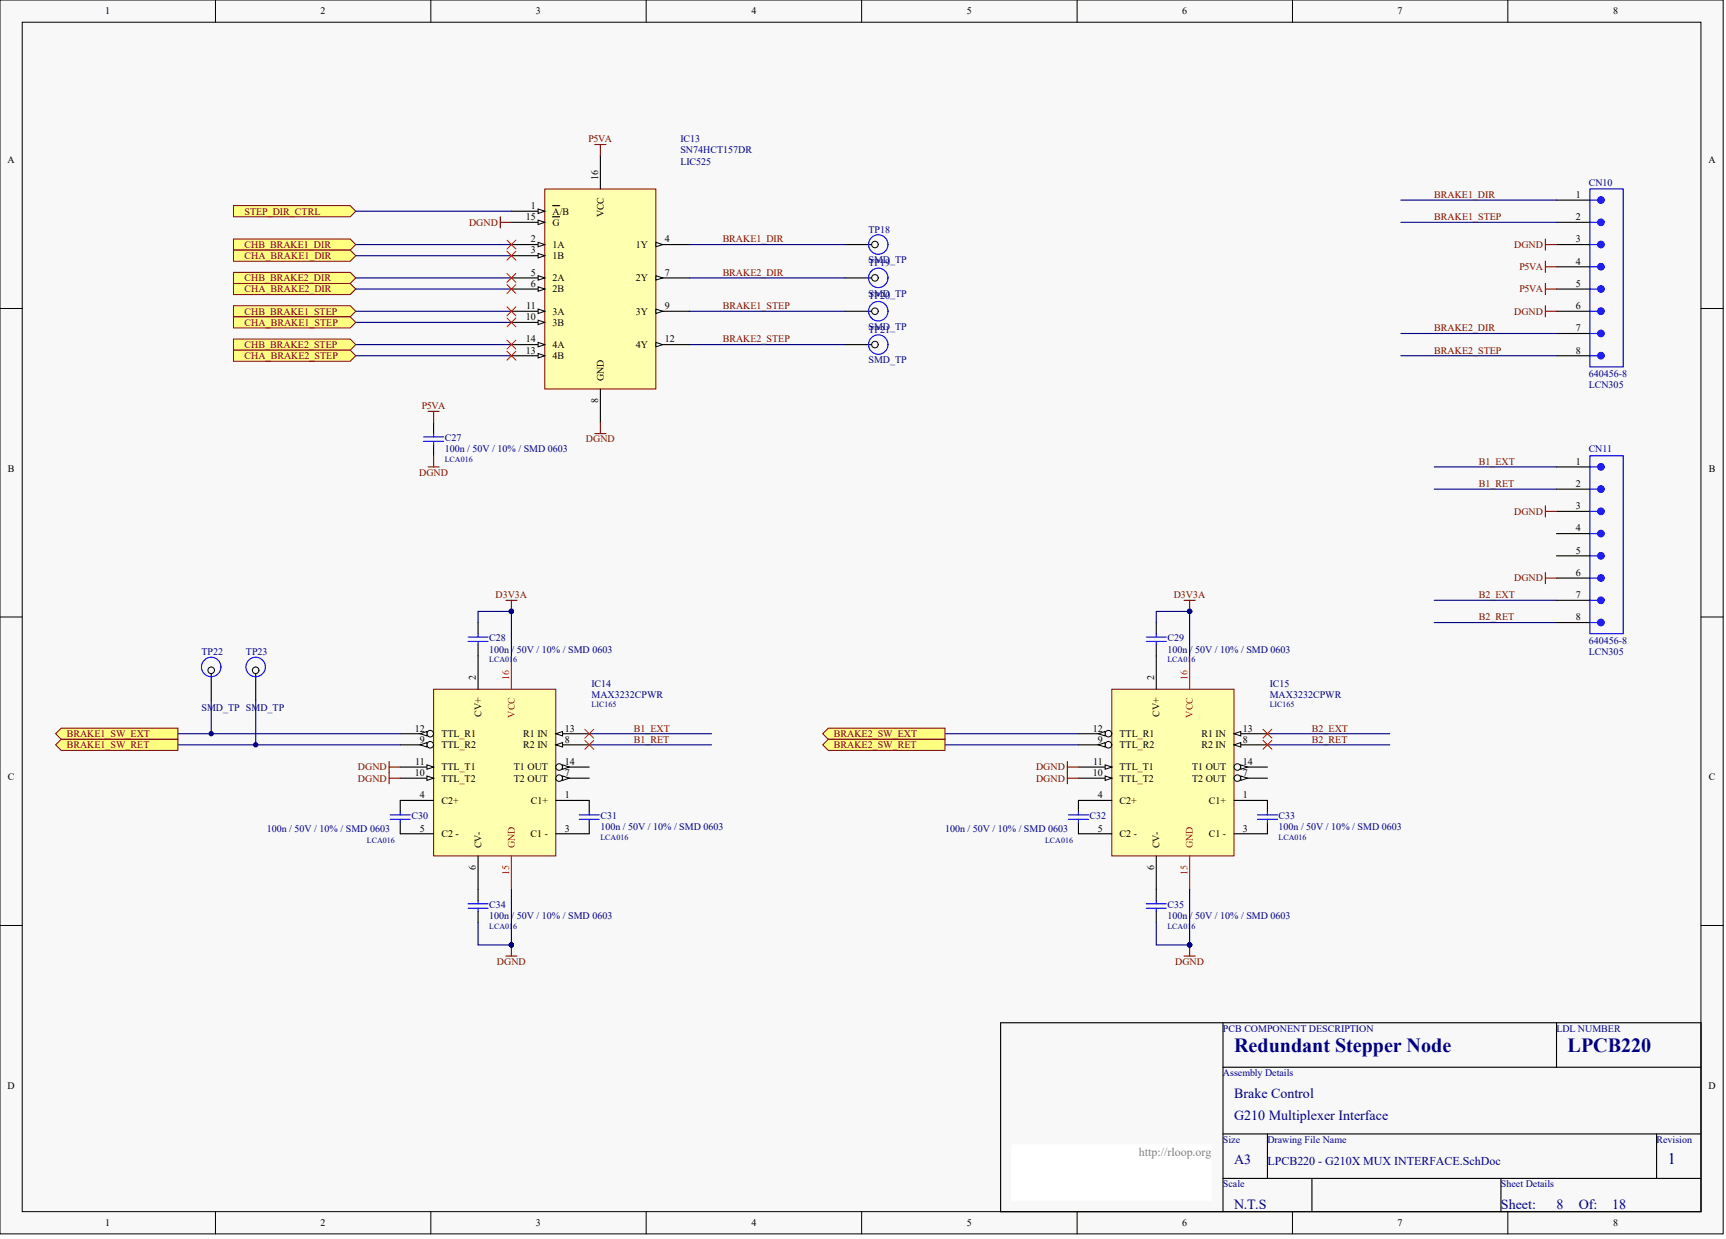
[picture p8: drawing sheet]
<svg xmlns="http://www.w3.org/2000/svg" width="656mm" height="471mm" viewBox="0 0 656 471" stroke-linecap="round" stroke-linejoin="round" font-family="sans-serif">
<defs><g id="words">
<g font-size="7.6" fill="#000080">
<text x="469.2" y="399.8">Redundant Stepper Node</text>
<text x="596" y="399.8">LPCB220</text>
</g>
<text font-size="6.1" fill="#000080" x="634" y="442.4">1</text>
<g font-size="5.3" fill="#000080">
<text x="469.2" y="417.2">Brake Control</text>
<text x="469.2" y="425.7">G210 Multiplexer Interface</text>
<text x="469.2" y="442.6">A3</text>
<text x="469.2" y="459.5">N.T.S</text>
<text x="570.6" y="459.5">Sheet:</text>
<text x="591.7" y="459.5">8</text>
<text x="600.2" y="459.5">Of:</text>
<text x="612.9" y="459.5">18</text>
</g>
<text font-size="4.6" fill="#808080" x="432.9" y="439.3">http://rloop.org</text>
<text font-size="4.6" fill="#000080" x="481.8" y="442.7">LPCB220 - G210X MUX INTERFACE.SchDoc</text>
<g font-size="3.8">
<text x="40" y="5.5">1</text>
<text x="121.9" y="5.5">2</text>
<text x="203.8" y="5.5">3</text>
<text x="285.7" y="5.5">4</text>
<text x="367.6" y="5.5">5</text>
<text x="449.5" y="5.5">6</text>
<text x="531.3" y="5.5">7</text>
<text x="613.3" y="5.5">8</text>
<text x="2.8" y="62">A</text>
<text x="649.5" y="62">A</text>
<text x="227.4" y="68.5" transform="rotate(-90 227.4 68.5)">16</text>
<text x="599.1" y="75.2">1</text>
<text x="199.9" y="83.7">15</text>
<text x="201.8" y="79.4">1</text>
<text x="210.1" y="81.6">A/B</text>
<text x="229.5" y="82.7" transform="rotate(-90 229.5 82.7)">VCC</text>
<text x="599.1" y="83.7">2</text>
<text x="210.1" y="85.8">G</text>
<text x="201.8" y="92.1">2</text>
<text x="210.1" y="94.2">1A</text>
<text x="241.8" y="94.2">1Y</text>
<text x="252.8" y="92.1">4</text>
<text x="599.1" y="92.1">3</text>
<text x="201.8" y="96.3">3</text>
<text x="210.1" y="98.5">1B</text>
<text x="599.1" y="100.6">4</text>
<text x="201.8" y="104.8">5</text>
<text x="210.1" y="106.9">2A</text>
<text x="241.8" y="106.9">2Y</text>
<text x="252.8" y="104.8">7</text>
<text x="201.8" y="109">6</text>
<text x="210.1" y="111.1">2B</text>
<text x="599.1" y="109">5</text>
<text x="200" y="117.5">11</text>
<text x="210.1" y="119.6">3A</text>
<text x="241.8" y="119.6">3Y</text>
<text x="252.8" y="117.5">9</text>
<text x="599.1" y="117.5">6</text>
<text x="199.9" y="121.7">10</text>
<text x="210.1" y="123.8">3B</text>
<text x="599.1" y="125.9">7</text>
<text x="199.9" y="130.2">14</text>
<text x="252.8" y="130.2">12</text>
<text x="199.9" y="134.4">13</text>
<text x="210.1" y="132.3">4A</text>
<text x="210.1" y="136.5">4B</text>
<text x="241.8" y="132.3">4Y</text>
<text x="599.1" y="134.4">8</text>
<text x="229.5" y="144.9" transform="rotate(-90 229.5 144.9)">GND</text>
<text x="227.4" y="153.2" transform="rotate(-90 227.4 153.2)">8</text>
<text x="3" y="179.3">B</text>
<text x="599.1" y="176.6">1</text>
<text x="649.6" y="179.3">B</text>
<text x="599.1" y="185.1">2</text>
<text x="599.1" y="193.5">3</text>
<text x="599.1" y="202">4</text>
<text x="599.1" y="210.4">5</text>
<text x="599.1" y="218.9">6</text>
<text x="599.1" y="227.3">7</text>
<text x="599.1" y="235.8">8</text>
<text x="180.9" y="258.6" transform="rotate(-90 180.9 258.6)">2</text>
<text x="438.7" y="258.6" transform="rotate(-90 438.7 258.6)">2</text>
<text x="183" y="272.4" transform="rotate(-90 183 272.4)">CV+</text>
<text x="440.8" y="272.4" transform="rotate(-90 440.8 272.4)">CV+</text>
<text x="157.7" y="278.1">12</text>
<text x="167.8" y="280.2">TTL_R1</text>
<text x="199" y="280.2">R1 IN</text>
<text x="214.7" y="278.1">13</text>
<text x="415.5" y="278.1">12</text>
<text x="425.6" y="280.2">TTL_R1</text>
<text x="456.8" y="280.2">R1 IN</text>
<text x="472.5" y="278.1">13</text>
<text x="159.6" y="282.3">9</text>
<text x="167.8" y="284.4">TTL_R2</text>
<text x="199" y="284.4">R2 IN</text>
<text x="214.7" y="282.3">8</text>
<text x="417.4" y="282.3">9</text>
<text x="425.6" y="284.4">TTL_R2</text>
<text x="456.8" y="284.4">R2 IN</text>
<text x="472.5" y="282.3">8</text>
<text x="157.8" y="290.7">11</text>
<text x="167.8" y="292.8">TTL_T1</text>
<text x="195.4" y="292.8">T1 OUT</text>
<text x="214.7" y="290.7">14</text>
<text x="415.6" y="290.7">11</text>
<text x="425.6" y="292.8">TTL_T1</text>
<text x="453.2" y="292.8">T1 OUT</text>
<text x="472.5" y="290.7">14</text>
<text x="3" y="296.6">C</text>
<text x="157.7" y="295">10</text>
<text x="167.8" y="297.1">TTL_T2</text>
<text x="195.4" y="297.1">T2 OUT</text>
<text x="214.7" y="295">7</text>
<text x="415.5" y="295">10</text>
<text x="425.6" y="297.1">TTL_T2</text>
<text x="453.2" y="297.1">T2 OUT</text>
<text x="472.5" y="295">7</text>
<text x="649.6" y="296.6">C</text>
<text x="159.6" y="303.4">4</text>
<text x="167.8" y="305.5">C2+</text>
<text x="201.8" y="305.5">C1+</text>
<text x="214.7" y="303.4">1</text>
<text x="417.4" y="303.4">4</text>
<text x="425.6" y="305.5">C2+</text>
<text x="459.6" y="305.5">C1+</text>
<text x="472.5" y="303.4">1</text>
<text x="159.6" y="316.1">5</text>
<text x="214.7" y="316.1">3</text>
<text x="417.4" y="316.1">5</text>
<text x="472.5" y="316.1">3</text>
<text x="167.8" y="318.2">C2 -</text>
<text x="183" y="322.4" transform="rotate(-90 183 322.4)">CV-</text>
<text x="201.7" y="318.2">C1 -</text>
<text x="425.6" y="318.2">C2 -</text>
<text x="440.8" y="322.4" transform="rotate(-90 440.8 322.4)">CV-</text>
<text x="459.5" y="318.2">C1 -</text>
<text x="180.9" y="330.7" transform="rotate(-90 180.9 330.7)">6</text>
<text x="438.7" y="330.7" transform="rotate(-90 438.7 330.7)">6</text>
<text x="2.8" y="413.8">D</text>
<text x="649.5" y="413.8">D</text>
<text x="40" y="466.1">1</text>
<text x="121.9" y="466.1">2</text>
<text x="203.8" y="466.1">3</text>
<text x="285.7" y="466.1">4</text>
<text x="367.6" y="466.1">5</text>
<text x="449.5" y="466.1">6</text>
<text x="531.3" y="466.1">7</text>
<text x="613.3" y="466.1">8</text>
</g>
<g font-size="3.8" fill="#800000">
<text x="223.7" y="54.1">P5VA</text>
<text x="545.2" y="75.2">BRAKE1_DIR</text>
<text x="93" y="81.6">STEP_DIR_CTRL</text>
<text x="545.2" y="83.7">BRAKE1_STEP</text>
<text x="178.3" y="85.8">DGND</text>
<text x="93" y="94.2">CHB_BRAKE1_DIR</text>
<text x="274.7" y="92.1">BRAKE1_DIR</text>
<text x="575.6" y="94.2">DGND</text>
<text x="93" y="98.5">CHA_BRAKE1_DIR</text>
<text x="93" y="106.9">CHB_BRAKE2_DIR</text>
<text x="274.7" y="104.8">BRAKE2_DIR</text>
<text x="577.6" y="102.7">P5VA</text>
<text x="93" y="111.1">CHA_BRAKE2_DIR</text>
<text x="577.6" y="111.1">P5VA</text>
<text x="93" y="119.6">CHB_BRAKE1_STEP</text>
<text x="274.7" y="117.5">BRAKE1_STEP</text>
<text x="575.6" y="119.6">DGND</text>
<text x="93" y="123.8">CHA_BRAKE1_STEP</text>
<text x="545.2" y="125.9">BRAKE2_DIR</text>
<text x="274.7" y="130.2">BRAKE2_STEP</text>
<text x="93" y="132.3">CHB_BRAKE2_STEP</text>
<text x="93" y="136.5">CHA_BRAKE2_STEP</text>
<text x="545.2" y="134.4">BRAKE2_STEP</text>
<text x="160.3" y="155.5">P5VA</text>
<text x="222.7" y="168.2">DGND</text>
<text x="562.2" y="176.6">B1_EXT</text>
<text x="159.3" y="180.9">DGND</text>
<text x="562.2" y="185.1">B1_RET</text>
<text x="575.6" y="195.7">DGND</text>
<text x="575.6" y="221">DGND</text>
<text x="188.4" y="227.3">D3V3A</text>
<text x="446.2" y="227.3">D3V3A</text>
<text x="562.2" y="227.3">B2_EXT</text>
<text x="562.2" y="235.8">B2_RET</text>
<text x="25.4" y="280.2">BRAKE1_SW_EXT</text>
<text x="240.9" y="278.1">B1_EXT</text>
<text x="317" y="280.2">BRAKE2_SW_EXT</text>
<text x="498.7" y="278.1">B2_EXT</text>
<text x="25.4" y="284.4">BRAKE1_SW_RET</text>
<text x="240.9" y="282.3">B1_RET</text>
<text x="317" y="284.4">BRAKE2_SW_RET</text>
<text x="498.7" y="282.3">B2_RET</text>
<text x="136.1" y="292.8">DGND</text>
<text x="393.9" y="292.8">DGND</text>
<text x="136.1" y="297.1">DGND</text>
<text x="393.9" y="297.1">DGND</text>
<text x="188.9" y="366.8">DGND</text>
<text x="446.8" y="366.8">DGND</text>
</g>
<g font-size="3.8" fill="#000080">
<text x="258.7" y="54.1">IC13</text>
<text x="258.7" y="58.3">SN74HCT157DR</text>
<text x="258.7" y="62.5">LIC525</text>
<text x="604" y="70.6">CN10</text>
<text x="330.2" y="88.4">TP18</text>
<text x="330.2" y="100.1">SMD_TP</text>
<text x="330.2" y="101.1">TP19</text>
<text x="330.2" y="112.8">SMD_TP</text>
<text x="330.2" y="113.8">TP20</text>
<text x="330.2" y="125.5">SMD_TP</text>
<text x="330.2" y="126.4">TP21</text>
<text x="330.2" y="138.1">SMD_TP</text>
<text x="604" y="143.3">640456-8</text>
<text x="604" y="147.5">LCN305</text>
<text x="169.1" y="167.8">C27</text>
<text x="169.1" y="172">100n / 50V / 10% / SMD 0603</text>
<text x="604" y="172">CN11</text>
<text x="186" y="243.8">C28</text>
<text x="443.8" y="243.8">C29</text>
<text x="604" y="244.7">640456-8</text>
<text x="76.6" y="249">TP22</text>
<text x="93.5" y="249">TP23</text>
<text x="186" y="248">100n / 50V / 10% / SMD 0603</text>
<text x="443.8" y="248">100n / 50V / 10% / SMD 0603</text>
<text x="604" y="248.9">LCN305</text>
<text x="224.9" y="261.1">IC14</text>
<text x="482.7" y="261.1">IC15</text>
<text x="224.9" y="265.4">MAX3232CPWR</text>
<text x="482.7" y="265.4">MAX3232CPWR</text>
<text x="76.6" y="270.4">SMD_TP SMD_TP</text>
<text x="156.4" y="311.4">C30</text>
<text x="228.2" y="311.4">C31</text>
<text x="414.2" y="311.4">C32</text>
<text x="486.1" y="311.4">C33</text>
<text x="101.4" y="316.1">100n / 50V / 10% / SMD 0603</text>
<text x="228.2" y="315.7">100n / 50V / 10% / SMD 0603</text>
<text x="359.3" y="316.1">100n / 50V / 10% / SMD 0603</text>
<text x="486.1" y="315.7">100n / 50V / 10% / SMD 0603</text>
<text x="186" y="345.2">C34</text>
<text x="443.8" y="345.2">C35</text>
<text x="186" y="349.5">100n / 50V / 10% / SMD 0603</text>
<text x="443.8" y="349.5">100n / 50V / 10% / SMD 0603</text>
<text x="464.9" y="392.1">PCB COMPONENT DESCRIPTION</text>
<text x="591.7" y="392.1">LDL NUMBER</text>
<text x="464.9" y="409">Assembly Details</text>
<text x="464.9" y="434.4">Size</text>
<text x="481.8" y="434.4">Drawing File Name</text>
<text x="629.8" y="434.4">Revision</text>
<text x="464.9" y="451.3">Scale</text>
<text x="570.6" y="451.3">Sheet Details</text>
</g>
<g font-size="3.8" fill="#f00">
<text x="193.6" y="258.6" transform="rotate(-90 193.6 258.6)">16</text>
<text x="451.4" y="258.6" transform="rotate(-90 451.4 258.6)">16</text>
<text x="195.7" y="272.8" transform="rotate(-90 195.7 272.8)">VCC</text>
<text x="453.5" y="272.8" transform="rotate(-90 453.5 272.8)">VCC</text>
<text x="195.7" y="322.4" transform="rotate(-90 195.7 322.4)">GND</text>
<text x="453.5" y="322.4" transform="rotate(-90 453.5 322.4)">GND</text>
<text x="193.6" y="332.6" transform="rotate(-90 193.6 332.6)">15</text>
<text x="451.4" y="332.6" transform="rotate(-90 451.4 332.6)">15</text>
</g>
<g font-size="3" fill="#000080">
<text x="169.1" y="175.5">LCA016</text>
<text x="186" y="251.6">LCA016</text>
<text x="443.8" y="251.6">LCA016</text>
<text x="224.9" y="268.9">LIC165</text>
<text x="482.7" y="268.9">LIC165</text>
<text x="139.5" y="320.5">LCA016</text>
<text x="228.2" y="319.2">LCA016</text>
<text x="397.3" y="320.5">LCA016</text>
<text x="486.1" y="319.2">LCA016</text>
<text x="186" y="353">LCA016</text>
<text x="443.8" y="353">LCA016</text>
</g>
</g></defs>
<g fill="#f8f8f8" stroke="#000" stroke-width=".38">
<path d="M0 0h655.1v469h-655.1z"/>
<path d="M8.5 8.5h638.1v452.1h-638.1z"/>
</g>
<g fill="none" stroke="#000" stroke-width=".38">
<path d="M81.9 0v8.5M163.8 0v8.5M245.7 0v8.5M327.6 0v8.5M409.5 0v8.5M491.4 0v8.5M573.2 0v8.5M0 117.3h8.5M646.7 117.3h8.4M0 234.5h8.5M646.7 234.5h8.4M0 351.8h8.5"/>
<path d="M646.7 351.8h8.4M81.9 460.6v8.5M163.8 460.6v8.5M245.7 460.6v8.5M327.6 460.6v8.5M409.5 460.6v8.5M491.4 460.6v8.5M573.2 460.6v8.5"/>
</g>
<path d="M380.4 388.8h266.3v71.8h-266.3zM464.9 388.8v71.8M591.7 388.8v16.9M464.9 405.7h181.8M464.9 431h181.8M481.8 431v16.9M629.8 431v16.9M464.9 447.9h181.8M498.7 447.9v12.7M570.6 447.9v12.7" fill="none" stroke="#000" stroke-width=".42"/>
<path d="M384.6 435.2h76.1v21.1h-76.1z" fill="#fff" stroke="#fff" stroke-width=".38"/>
<path d="M207.1 71.8h42.2v76.1h-42.2z" fill="#ffffb0" stroke="#800000" stroke-width=".38"/>
<path d="M194.4 80.3h12.7" fill="none" stroke="#000" stroke-width=".42"/>
<path d="M204.6 79.4l2.5 .9-2.5 .8z" fill="#f8f8f8" stroke="#000" stroke-width=".38"/>
<path d="M210.1 78.2h2.7M194.4 84.5h12.7" fill="none" stroke="#000" stroke-width=".42"/>
<path d="M204.6 83.7l2.5 .8-2.5 .9z" fill="#f8f8f8" stroke="#000" stroke-width=".38"/>
<path d="M194.4 93h12.7M210.1 82.4h2.7" fill="none" stroke="#000" stroke-width=".42"/>
<path d="M204.6 92.1l2.5 .9-2.5 .8z" fill="#f8f8f8" stroke="#000" stroke-width=".38"/>
<path d="M194.4 97.2h12.7" fill="none" stroke="#000" stroke-width=".42"/>
<path d="M204.6 96.3l2.5 .9-2.5 .8z" fill="#f8f8f8" stroke="#000" stroke-width=".38"/>
<path d="M249.4 93h12.7" fill="none" stroke="#000" stroke-width=".42"/>
<path d="M249.4 92.1l2.5 .9-2.5 .8z" fill="#f8f8f8" stroke="#000" stroke-width=".38"/>
<path d="M194.4 105.6h12.7" fill="none" stroke="#000" stroke-width=".42"/>
<path d="M204.6 104.8l2.5 .8-2.5 .9z" fill="#f8f8f8" stroke="#000" stroke-width=".38"/>
<path d="M194.4 109.9h12.7" fill="none" stroke="#000" stroke-width=".42"/>
<path d="M204.6 109l2.5 .9-2.5 .8z" fill="#f8f8f8" stroke="#000" stroke-width=".38"/>
<path d="M249.4 105.6h12.7" fill="none" stroke="#000" stroke-width=".42"/>
<path d="M249.4 104.8l2.5 .8-2.5 .9z" fill="#f8f8f8" stroke="#000" stroke-width=".38"/>
<path d="M194.4 118.3h12.7" fill="none" stroke="#000" stroke-width=".42"/>
<path d="M204.6 117.5l2.5 .8-2.5 .9z" fill="#f8f8f8" stroke="#000" stroke-width=".38"/>
<path d="M194.4 122.5h12.7" fill="none" stroke="#000" stroke-width=".42"/>
<path d="M204.6 121.7l2.5 .8-2.5 .9z" fill="#f8f8f8" stroke="#000" stroke-width=".38"/>
<path d="M249.4 118.3h12.7" fill="none" stroke="#000" stroke-width=".42"/>
<path d="M249.4 117.5l2.5 .8-2.5 .9z" fill="#f8f8f8" stroke="#000" stroke-width=".38"/>
<path d="M194.4 131h12.7" fill="none" stroke="#000" stroke-width=".42"/>
<path d="M204.6 130.2l2.5 .8-2.5 .8z" fill="#f8f8f8" stroke="#000" stroke-width=".38"/>
<path d="M194.4 135.2h12.7" fill="none" stroke="#000" stroke-width=".42"/>
<path d="M204.6 134.4l2.5 .8-2.5 .9z" fill="#f8f8f8" stroke="#000" stroke-width=".38"/>
<path d="M249.4 131h12.7" fill="none" stroke="#000" stroke-width=".42"/>
<path d="M249.4 130.2l2.5 .8-2.5 .8z" fill="#f8f8f8" stroke="#000" stroke-width=".38"/>
<path d="M228.2 59.2v12.6M228.2 147.9v12.7M164.8 160.6v4.2M164.8 169v4.3" fill="none" stroke="#000" stroke-width=".42"/>
<path d="M226.1 54.9h4.3M228.2 54.9v4.3M162.7 156.4h4.3M164.8 156.4v4.2M162.7 177.5h4.3M164.8 173.3v4.2M226.1 164.8h4.3M228.2 160.6v4.2" fill="none" stroke="#800000" stroke-width=".42"/>
<path d="M161 167.8h7.6M161 166.1h7.6M164.8 164.8v1.3M164.8 167.8v1.2" fill="none" stroke="#00f" stroke-width=".42"/>
<path d="M135.3 93h59.1" fill="none" stroke="#000080" stroke-width=".42"/>
<path d="M88.8 90.9h44.3l2.2 2.1-2.2 2.1h-44.3z" fill-rule="evenodd" fill="#ffff80" stroke="#800000" stroke-width=".38"/>
<path d="M135.3 97.2h59.1" fill="none" stroke="#000080" stroke-width=".42"/>
<path d="M88.8 95.1h44.3l2.2 2.1-2.2 2.1h-44.3z" fill-rule="evenodd" fill="#ffff80" stroke="#800000" stroke-width=".38"/>
<path d="M135.3 105.6h59.1" fill="none" stroke="#000080" stroke-width=".42"/>
<path d="M88.8 103.5h44.3l2.2 2.1-2.2 2.2h-44.3z" fill-rule="evenodd" fill="#ffff80" stroke="#800000" stroke-width=".38"/>
<path d="M135.3 109.9h59.1" fill="none" stroke="#000080" stroke-width=".42"/>
<path d="M88.8 107.8h44.3l2.2 2.1-2.2 2.1h-44.3z" fill-rule="evenodd" fill="#ffff80" stroke="#800000" stroke-width=".38"/>
<path d="M135.3 118.3h59.1" fill="none" stroke="#000080" stroke-width=".42"/>
<path d="M88.8 116.2h44.3l2.2 2.1-2.2 2.1h-44.3z" fill-rule="evenodd" fill="#ffff80" stroke="#800000" stroke-width=".38"/>
<path d="M135.3 122.5h59.1" fill="none" stroke="#000080" stroke-width=".42"/>
<path d="M88.8 120.4h44.3l2.2 2.1-2.2 2.2h-44.3z" fill-rule="evenodd" fill="#ffff80" stroke="#800000" stroke-width=".38"/>
<path d="M135.3 131h59.1" fill="none" stroke="#000080" stroke-width=".42"/>
<path d="M88.8 128.9h44.3l2.2 2.1-2.2 2.1h-44.3z" fill-rule="evenodd" fill="#ffff80" stroke="#800000" stroke-width=".38"/>
<path d="M135.3 135.2h59.1" fill="none" stroke="#000080" stroke-width=".42"/>
<path d="M88.8 133.1h44.3l2.2 2.1-2.2 2.1h-44.3z" fill-rule="evenodd" fill="#ffff80" stroke="#800000" stroke-width=".38"/>
<path d="M190.2 82.4v4.2M190.2 84.5h4.2" fill="none" stroke="#800000" stroke-width=".42"/>
<path d="M88.8 78.2h44.3l2.2 2.1-2.2 2.1h-44.3z" fill-rule="evenodd" fill="#ffff80" stroke="#800000" stroke-width=".38"/>
<path d="M532.6 76.1h59.1M135.3 80.3h59.1M262.1 93h59.1M532.6 84.5h59.1M262.1 105.6h59.1M262.1 118.3h59.1M262.1 131h59.1M532.6 126.8h59.1M532.6 135.2h59.1" fill="none" stroke="#000080" stroke-width=".42"/>
<path d="M591.7 76.1h12.7M591.7 84.5h12.7M591.7 93h12.7M591.7 101.4h12.7M591.7 118.3h12.7M591.7 109.9h12.7M591.7 126.8h12.7M591.7 135.2h12.7" fill="none" stroke="#000" stroke-width=".42"/>
<path d="M604.4 71.8h12.7v67.6h-12.7zM604.4 76.1h3M604.4 84.5h3M604.4 93h3M604.4 101.4h3M604.4 118.3h3M604.4 109.9h3M604.4 126.8h3M604.4 135.2h3" fill="none" stroke="#00f" stroke-width=".42"/>
<g fill="#00f" stroke="#00f" stroke-width=".42">
<circle cx="608.6" cy="84.5" r="1.25"/>
<circle cx="608.6" cy="76" r="1.25"/>
<circle cx="608.6" cy="92.9" r="1.25"/>
<circle cx="608.6" cy="101.4" r="1.25"/>
<circle cx="608.6" cy="118.3" r="1.25"/>
<circle cx="608.6" cy="109.8" r="1.25"/>
<circle cx="608.6" cy="126.8" r="1.25"/>
<circle cx="608.6" cy="135.2" r="1.25"/>
</g>
<path d="M587.5 90.9v4.2M587.5 99.3v4.2M587.5 93h4.2M587.5 107.8v4.2M587.5 116.2v4.2M587.5 118.3h4.2M587.5 101.4h4.2M587.5 109.9h4.2" fill="none" stroke="#800000" stroke-width=".42"/>
<path d="M164.8 262h46.5v63.3h-46.5z" fill="#ffffb0" stroke="#800000" stroke-width=".38"/>
<path d="M211.3 278.9h12.7" fill="none" stroke="#000" stroke-width=".42"/>
<path d="M211.3 278.9l2.6-.8v1.6z" fill="#f8f8f8" stroke="#000" stroke-width=".38"/>
<path d="M211.3 283.1h12.7" fill="none" stroke="#000" stroke-width=".42"/>
<path d="M211.3 283.1l2.6-.8v1.7z" fill="#f8f8f8" stroke="#000" stroke-width=".38"/>
<path d="M152.2 291.6h12.6" fill="none" stroke="#000" stroke-width=".42"/>
<path d="M162.3 290.7l2.5 .9-2.5 .8z" fill="#f8f8f8" stroke="#000" stroke-width=".38"/>
<path d="M152.2 295.8h12.6" fill="none" stroke="#000" stroke-width=".42"/>
<path d="M162.3 295l2.5 .8-2.5 .8z" fill="#f8f8f8" stroke="#000" stroke-width=".38"/>
<path d="M152.2 278.9h12.6" fill="none" stroke="#000" stroke-width=".42"/>
<circle cx="163.6" cy="278.9" r="1.25" fill="#f8f8f8" stroke="#000" stroke-width=".38"/>
<path d="M159.8 278.9l2.5-.8v1.6z" fill="#f8f8f8" stroke="#000" stroke-width=".38"/>
<path d="M152.2 283.1h12.6" fill="none" stroke="#000" stroke-width=".42"/>
<circle cx="163.6" cy="283.1" r="1.25" fill="#f8f8f8" stroke="#000" stroke-width=".38"/>
<path d="M159.8 283.1l2.5-.8v1.7z" fill="#f8f8f8" stroke="#000" stroke-width=".38"/>
<path d="M211.3 291.6h12.7" fill="none" stroke="#000" stroke-width=".42"/>
<circle cx="212.6" cy="291.6" r="1.25" fill="#f8f8f8" stroke="#000" stroke-width=".38"/>
<path d="M213.9 290.7l2.5 .9-2.5 .8z" fill="#f8f8f8" stroke="#000" stroke-width=".38"/>
<path d="M211.3 295.8h12.7" fill="none" stroke="#000" stroke-width=".42"/>
<circle cx="212.6" cy="295.8" r="1.25" fill="#f8f8f8" stroke="#000" stroke-width=".38"/>
<path d="M213.9 295l2.5 .8-2.5 .8z" fill="#f8f8f8" stroke="#000" stroke-width=".38"/>
<path d="M181.7 236.6v4.3M181.7 245.1v16.9M152.2 312.7v4.2h12.6M164.8 304.3h-12.6v4.2M211.3 304.3h12.7v4.2M224 312.7v4.2h-12.7M181.7 325.4v16.9M181.7 346.5v4.2" fill="none" stroke="#000" stroke-width=".42"/>
<path d="M194.4 249.3v12.7M194.4 325.4v12.7" fill="none" stroke="#f00" stroke-width=".42"/>
<g fill="none" stroke="#00f" stroke-width=".42">
<path d="M177.9 243.8h7.7M177.9 242.1h7.7M181.7 240.9v1.2M181.7 243.8v1.3M148.4 311.4h7.6M148.4 309.7h7.6M152.2 308.5v1.2M152.2 311.4v1.3M220.2 311.4h7.6M220.2 309.7h7.6M224 308.5v1.2M224 311.4v1.3"/>
<path d="M177.9 345.2h7.7M177.9 343.6h7.7M181.7 342.3v1.3M181.7 345.2v1.3"/>
</g>
<path d="M192.3 228.2h4.2M194.4 228.2v4.2M147.9 289.5v8.4M147.9 291.6h4.3M147.9 295.8h4.3M194.4 359.2v4.2M192.3 363.4h4.2" fill="none" stroke="#800000" stroke-width=".42"/>
<g fill="#000080" stroke="#000080" stroke-width=".38">
<circle cx="194.4" cy="232.4" r=".82"/>
<circle cx="194.4" cy="359.2" r=".82"/>
</g>
<path d="M67.6 278.9h84.6" fill="none" stroke="#000080" stroke-width=".42"/>
<path d="M21.1 278.9l2.1-2.1h44.4v4.2h-44.4z" fill-rule="evenodd" fill="#ffff80" stroke="#800000" stroke-width=".38"/>
<path d="M67.6 283.1h84.6" fill="none" stroke="#000080" stroke-width=".42"/>
<path d="M21.1 283.1l2.1-2.1h44.4v4.2h-44.4z" fill-rule="evenodd" fill="#ffff80" stroke="#800000" stroke-width=".38"/>
<path d="M224 278.9h46.5M224 283.1h46.5" fill="none" stroke="#000080" stroke-width=".42"/>
<path d="M422.7 262h46.4v63.3h-46.4z" fill="#ffffb0" stroke="#800000" stroke-width=".38"/>
<path d="M469.2 278.9h12.6" fill="none" stroke="#000" stroke-width=".42"/>
<path d="M469.2 278.9l2.5-.8v1.6z" fill="#f8f8f8" stroke="#000" stroke-width=".38"/>
<path d="M469.2 283.1h12.6" fill="none" stroke="#000" stroke-width=".42"/>
<path d="M469.2 283.1l2.5-.8v1.7z" fill="#f8f8f8" stroke="#000" stroke-width=".38"/>
<path d="M410 291.6h12.7" fill="none" stroke="#000" stroke-width=".42"/>
<path d="M420.1 290.7l2.6 .9-2.6 .8z" fill="#f8f8f8" stroke="#000" stroke-width=".38"/>
<path d="M410 295.8h12.7" fill="none" stroke="#000" stroke-width=".42"/>
<path d="M420.1 295l2.6 .8-2.6 .8z" fill="#f8f8f8" stroke="#000" stroke-width=".38"/>
<path d="M410 278.9h12.7" fill="none" stroke="#000" stroke-width=".42"/>
<circle cx="421.4" cy="278.9" r="1.25" fill="#f8f8f8" stroke="#000" stroke-width=".38"/>
<path d="M417.6 278.9l2.5-.8v1.6z" fill="#f8f8f8" stroke="#000" stroke-width=".38"/>
<path d="M410 283.1h12.7" fill="none" stroke="#000" stroke-width=".42"/>
<circle cx="421.4" cy="283.1" r="1.25" fill="#f8f8f8" stroke="#000" stroke-width=".38"/>
<path d="M417.6 283.1l2.5-.8v1.7z" fill="#f8f8f8" stroke="#000" stroke-width=".38"/>
<path d="M469.2 291.6h12.6" fill="none" stroke="#000" stroke-width=".42"/>
<circle cx="470.4" cy="291.6" r="1.25" fill="#f8f8f8" stroke="#000" stroke-width=".38"/>
<path d="M471.7 290.7l2.5 .9-2.5 .8z" fill="#f8f8f8" stroke="#000" stroke-width=".38"/>
<path d="M469.2 295.8h12.6" fill="none" stroke="#000" stroke-width=".42"/>
<circle cx="470.4" cy="295.8" r="1.25" fill="#f8f8f8" stroke="#000" stroke-width=".38"/>
<path d="M471.7 295l2.5 .8-2.5 .8z" fill="#f8f8f8" stroke="#000" stroke-width=".38"/>
<path d="M439.6 236.6v4.3M439.6 245.1v16.9M410 312.7v4.2h12.7M422.7 304.3h-12.7v4.2M469.2 304.3h12.6v4.2M481.8 312.7v4.2h-12.6M439.6 325.4v16.9M439.6 346.5v4.2" fill="none" stroke="#000" stroke-width=".42"/>
<path d="M452.3 249.3v12.7M452.3 325.4v12.7" fill="none" stroke="#f00" stroke-width=".42"/>
<g fill="none" stroke="#00f" stroke-width=".42">
<path d="M435.8 243.8h7.6M435.8 242.1h7.6M439.6 240.9v1.2M439.6 243.8v1.3M406.2 311.4h7.6M406.2 309.7h7.6M410 308.5v1.2M410 311.4v1.3M478 311.4h7.6M478 309.7h7.6M481.8 308.5v1.2M481.8 311.4v1.3"/>
<path d="M435.8 345.2h7.6M435.8 343.6h7.6M439.6 342.3v1.3M439.6 345.2v1.3"/>
</g>
<path d="M450.1 228.2h4.3M452.3 228.2v4.2M405.8 289.5v8.4M405.8 291.6h4.2M405.8 295.8h4.2M452.3 359.2v4.2M450.1 363.4h4.3" fill="none" stroke="#800000" stroke-width=".42"/>
<g fill="#000080" stroke="#000080" stroke-width=".38">
<circle cx="452.2" cy="232.4" r=".82"/>
<circle cx="452.2" cy="359.2" r=".82"/>
</g>
<path d="M359.3 278.9h50.7" fill="none" stroke="#000080" stroke-width=".42"/>
<path d="M312.8 278.9l2.1-2.1h44.4v4.2h-44.4z" fill-rule="evenodd" fill="#ffff80" stroke="#800000" stroke-width=".38"/>
<path d="M359.3 283.1h50.7" fill="none" stroke="#000080" stroke-width=".42"/>
<path d="M312.8 283.1l2.1-2.1h44.4v4.2h-44.4z" fill-rule="evenodd" fill="#ffff80" stroke="#800000" stroke-width=".38"/>
<path d="M545.2 177.5h46.5M545.2 185.9h46.5M181.7 236.6v-4.2h12.7v16.9M439.6 236.6v-4.2h12.7v16.9M545.2 228.2h46.5M545.2 236.6h46.5M481.8 278.9h46.5M481.8 283.1h46.5M194.4 338.1v21.1h-12.7v-8.5M452.3 338.1v21.1h-12.7v-8.5" fill="none" stroke="#000080" stroke-width=".42"/>
<path d="M591.7 177.5h12.7M591.7 185.9h12.7M591.7 194.4h12.7M591.7 202.8h12.7M591.7 219.7h12.7M591.7 211.3h12.7M591.7 228.2h12.7M591.7 236.6h12.7M80.3 253.5v12.7" fill="none" stroke="#000" stroke-width=".42"/>
<path d="M604.4 173.3h12.7v67.6h-12.7zM604.4 177.5h3M604.4 185.9h3M604.4 194.4h3M604.4 202.8h3M604.4 219.7h3M604.4 211.3h3M604.4 228.2h3M604.4 236.6h3" fill="none" stroke="#00f" stroke-width=".42"/>
<g fill="#00f" stroke="#00f" stroke-width=".42">
<circle cx="608.6" cy="185.9" r="1.25"/>
<circle cx="608.6" cy="177.5" r="1.25"/>
<circle cx="608.6" cy="194.4" r="1.25"/>
<circle cx="608.6" cy="202.8" r="1.25"/>
<circle cx="608.6" cy="219.7" r="1.25"/>
<circle cx="608.6" cy="211.3" r="1.25"/>
<circle cx="608.6" cy="228.2" r="1.25"/>
<circle cx="608.6" cy="236.6" r="1.25"/>
</g>
<path d="M587.5 192.3v4.2M587.5 194.4h4.2M587.5 217.6v4.2M587.5 219.7h4.2" fill="none" stroke="#800000" stroke-width=".42"/>
<g fill="none" stroke="#f00" stroke-width=".38">
<path d="M192.7 95.5l3.4 3.4M192.7 91.3l3.4 3.4M196.1 95.5l-3.4 3.4M196.1 91.3l-3.4 3.4M192.7 108.2l3.4 3.4M192.7 116.6l3.4 3.4M192.7 104l3.4 3.3M196.1 108.2l-3.4 3.4M196.1 116.6l-3.4 3.4M196.1 104l-3.4 3.3M192.7 120.9l3.4 3.3M192.7 133.5l3.4 3.4"/>
<path d="M192.7 129.3l3.4 3.4M196.1 120.9l-3.4 3.3M196.1 133.5l-3.4 3.4M196.1 129.3l-3.4 3.4M222.3 277.2l3.4 3.4M225.7 277.2l-3.4 3.4M480.2 277.2l3.3 3.4M483.5 277.2l-3.3 3.4M222.3 281.4l3.4 3.4M225.7 281.4l-3.4 3.4M480.2 281.4l3.3 3.4M483.5 281.4l-3.3 3.4"/>
</g>
<g fill="#000080" stroke="#000080" stroke-width=".38">
<circle cx="194.4" cy="232.4" r=".82"/>
<circle cx="194.4" cy="359.2" r=".82"/>
<circle cx="452.2" cy="232.4" r=".82"/>
<circle cx="452.2" cy="359.2" r=".82"/>
</g>
<circle cx="80.3" cy="254.8" r="1.25" fill="#f8f8f8" stroke="#000" stroke-width=".38"/>
<circle cx="80.3" cy="253.5" r="3.7" fill="none" stroke="#00f" stroke-width=".42"/>
<path d="M97.2 253.5v12.7" fill="none" stroke="#000" stroke-width=".42"/>
<circle cx="97.2" cy="254.8" r="1.25" fill="#f8f8f8" stroke="#000" stroke-width=".38"/>
<circle cx="97.2" cy="253.5" r="3.7" fill="none" stroke="#00f" stroke-width=".42"/>
<path d="M80.3 266.2v12.7M97.2 266.2v16.9" fill="none" stroke="#000080" stroke-width=".42"/>
<g fill="#000080" stroke="#000080" stroke-width=".38">
<circle cx="80.3" cy="278.9" r=".82"/>
<circle cx="97.2" cy="283.1" r=".82"/>
</g>
<path d="M321.2 93h12.7" fill="none" stroke="#000" stroke-width=".42"/>
<circle cx="332.6" cy="92.9" r="1.25" fill="#f8f8f8" stroke="#000" stroke-width=".38"/>
<circle cx="333.9" cy="92.9" r="3.7" fill="none" stroke="#00f" stroke-width=".42"/>
<path d="M321.2 105.6h12.7" fill="none" stroke="#000" stroke-width=".42"/>
<circle cx="332.6" cy="105.6" r="1.25" fill="#f8f8f8" stroke="#000" stroke-width=".38"/>
<circle cx="333.9" cy="105.6" r="3.7" fill="none" stroke="#00f" stroke-width=".42"/>
<path d="M321.2 118.3h12.7" fill="none" stroke="#000" stroke-width=".42"/>
<circle cx="332.6" cy="118.3" r="1.25" fill="#f8f8f8" stroke="#000" stroke-width=".38"/>
<circle cx="333.9" cy="118.3" r="3.7" fill="none" stroke="#00f" stroke-width=".42"/>
<path d="M321.2 131h12.7" fill="none" stroke="#000" stroke-width=".42"/>
<circle cx="332.6" cy="131" r="1.25" fill="#f8f8f8" stroke="#000" stroke-width=".38"/>
<circle cx="333.9" cy="131" r="3.7" fill="none" stroke="#00f" stroke-width=".42"/>
<use href="#words"/>
</svg>
